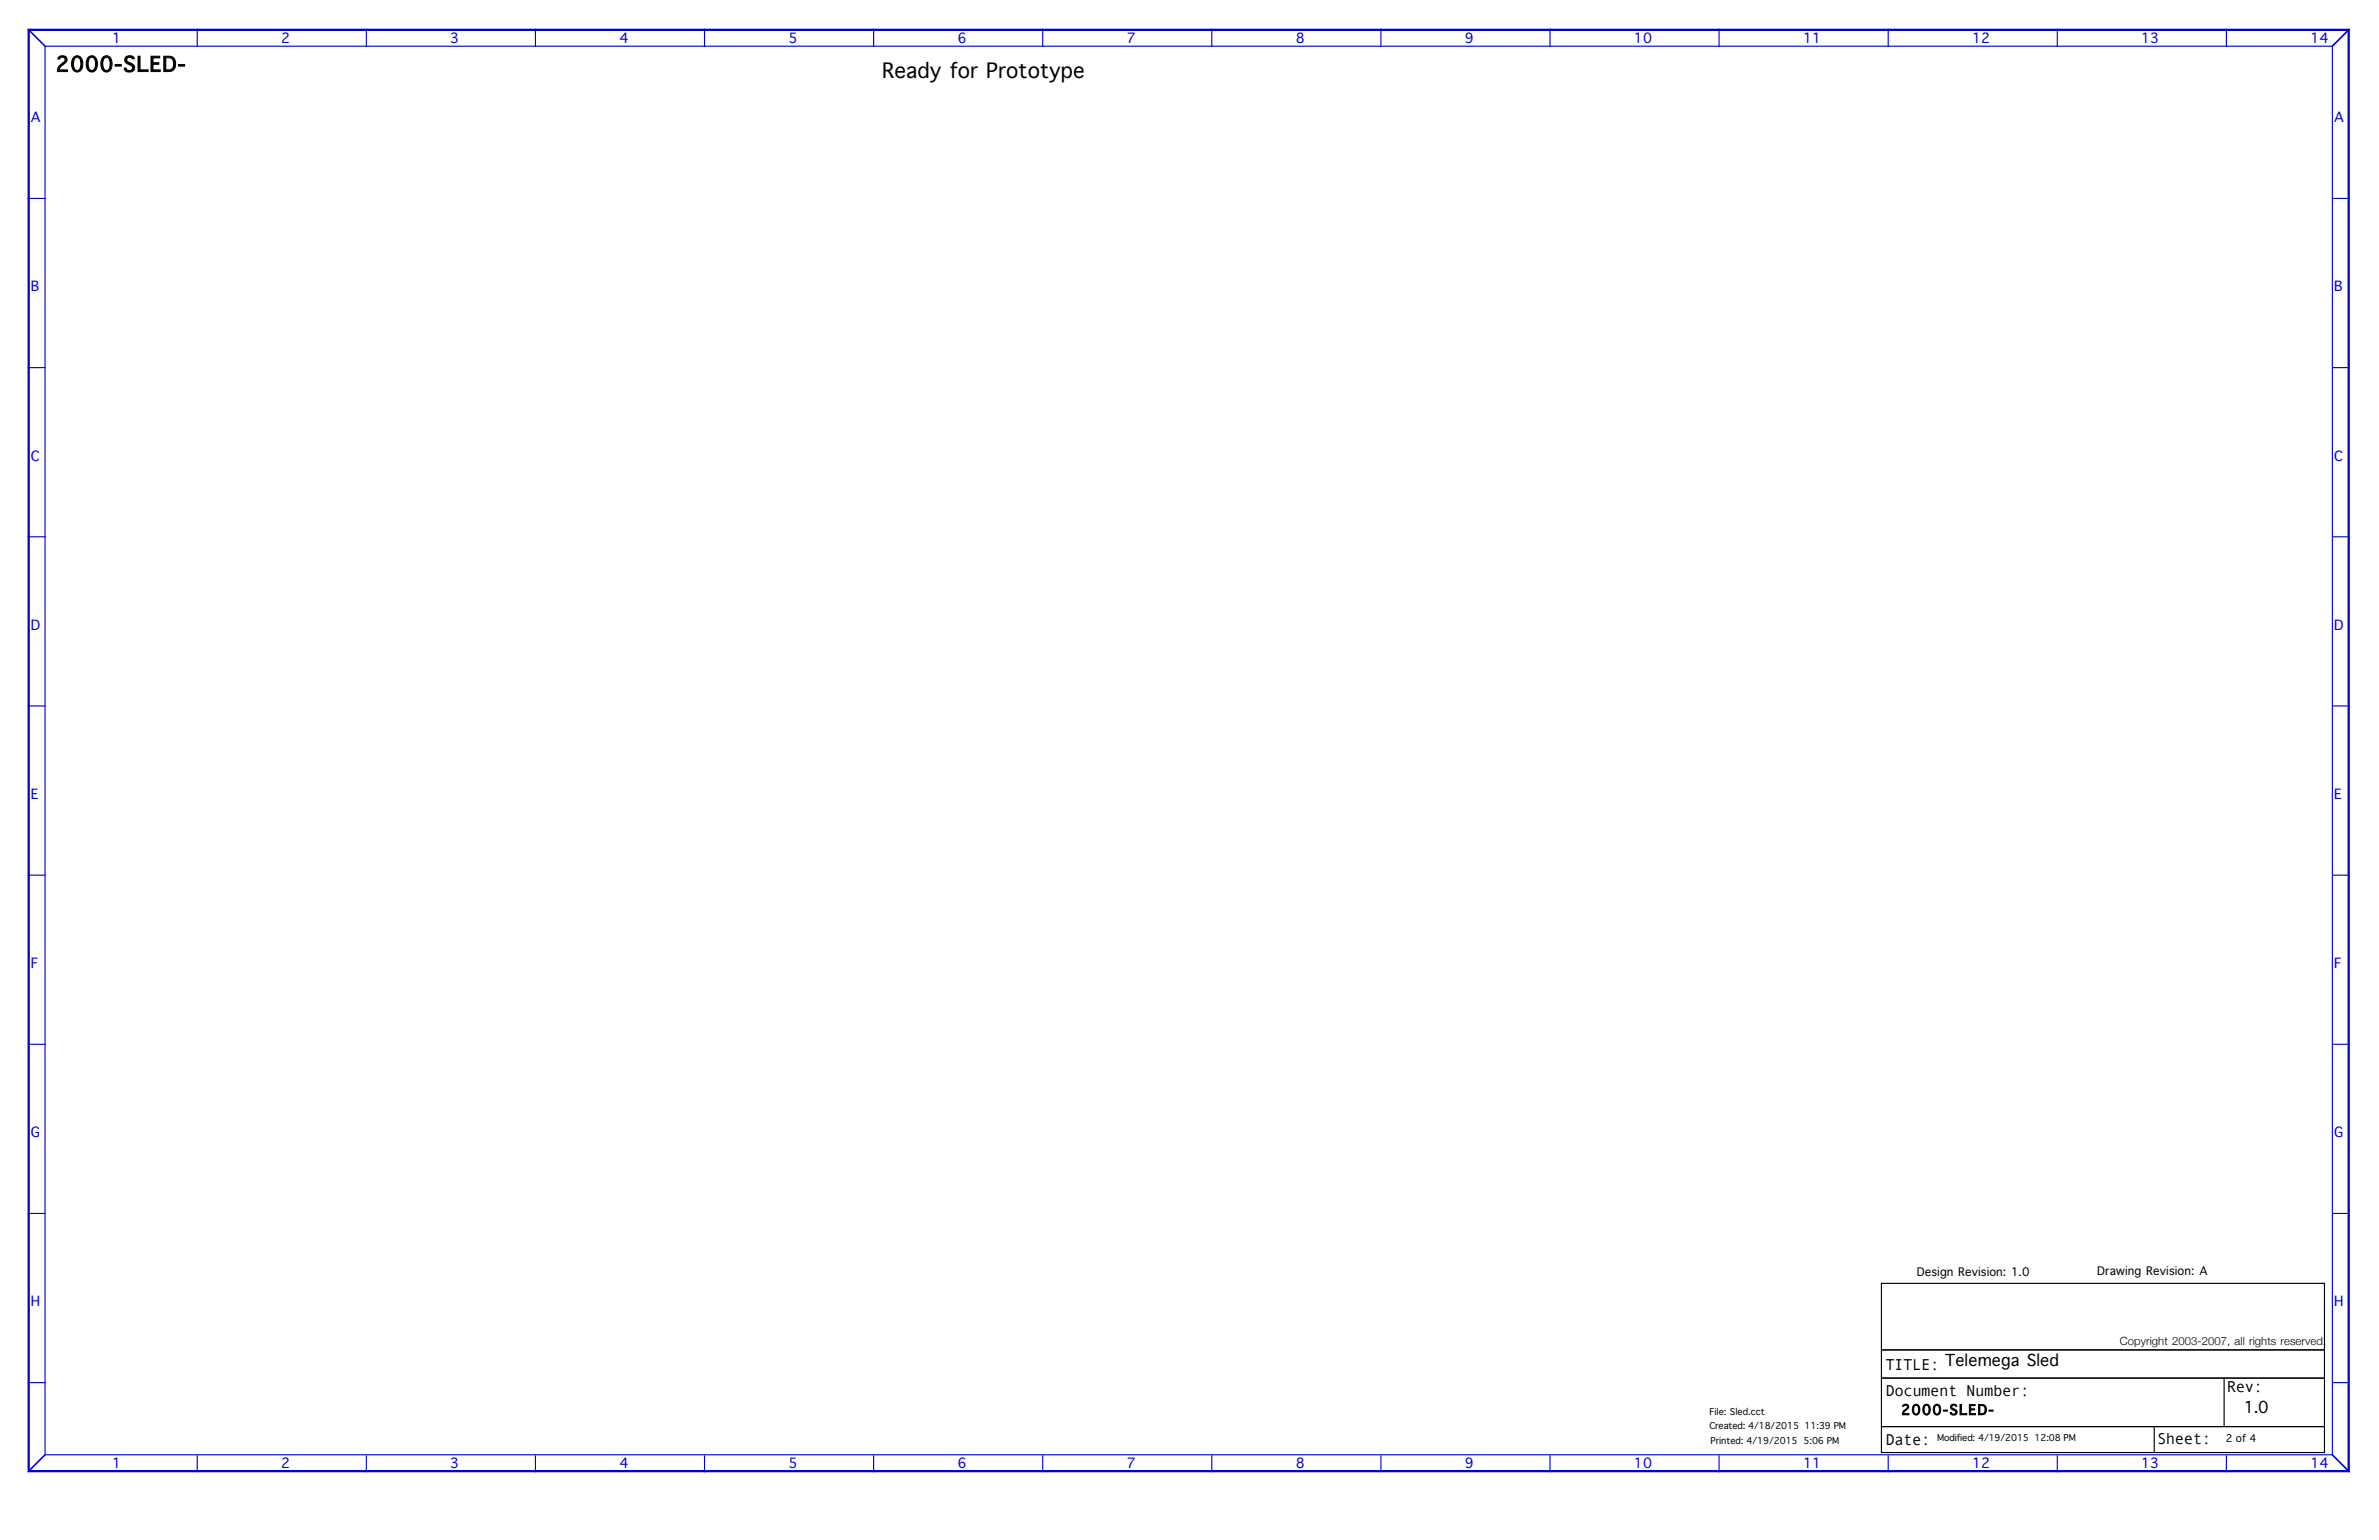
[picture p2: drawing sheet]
<svg xmlns="http://www.w3.org/2000/svg" width="432mm" height="279mm" viewBox="0 0 432 279" stroke-linecap="round" stroke-linejoin="round" font-family="sans-serif">
<defs><g id="words">
<g font-size="3.7">
<text x="10.1" y="13">2000-SLED-</text>
<text x="160.1" y="14.2">Ready for Prototype</text>
</g>
<g font-size="2.9">
<text x="342.2" y="248.5">TITLE: Telemega Sled</text>
<text x="342.2" y="253.2">Document Number:</text>
<text x="404.2" y="252.6">Rev:</text>
<text x="407.3" y="256.3">1.0</text>
<text x="342.2" y="262.2">Date:</text>
<text x="391.5" y="262">Sheet:</text>
</g>
<g font-size="2.5" fill="#0000d3">
<text x="20.4" y="7.9">1</text>
<text x="51" y="7.9">2</text>
<text x="81.7" y="7.9">3</text>
<text x="112.4" y="7.9">4</text>
<text x="143.1" y="7.9">5</text>
<text x="173.8" y="7.9">6</text>
<text x="204.5" y="7.9">7</text>
<text x="235.2" y="7.9">8</text>
<text x="265.9" y="7.9">9</text>
<text x="296.6" y="7.9">10</text>
<text x="327.3" y="7.9">11</text>
<text x="358" y="7.9">12</text>
<text x="388.7" y="7.9">13</text>
<text x="419.3" y="7.9">14</text>
<text x="5.6" y="22.2">A</text>
<text x="423.6" y="22.2">A</text>
<text x="5.6" y="52.9">B</text>
<text x="423.6" y="52.9">B</text>
<text x="5.6" y="83.6">C</text>
<text x="423.6" y="83.6">C</text>
<text x="5.6" y="114.3">D</text>
<text x="423.6" y="114.3">D</text>
<text x="5.6" y="145">E</text>
<text x="423.6" y="145">E</text>
<text x="5.6" y="175.7">F</text>
<text x="423.6" y="175.7">F</text>
<text x="5.6" y="206.3">G</text>
<text x="423.6" y="206.3">G</text>
<text x="5.6" y="237">H</text>
<text x="423.6" y="237">H</text>
<text x="20.4" y="266.3">1</text>
<text x="51" y="266.3">2</text>
<text x="81.7" y="266.3">3</text>
<text x="112.4" y="266.3">4</text>
<text x="143.1" y="266.3">5</text>
<text x="173.8" y="266.3">6</text>
<text x="204.5" y="266.3">7</text>
<text x="235.2" y="266.3">8</text>
<text x="265.9" y="266.3">9</text>
<text x="296.6" y="266.3">10</text>
<text x="327.3" y="266.3">11</text>
<text x="358" y="266.3">12</text>
<text x="388.7" y="266.3">13</text>
<text x="419.3" y="266.3">14</text>
</g>
<text font-size="2.5" x="345.1" y="256.7">2000-SLED-</text>
<g font-size="2">
<text x="347.9" y="231.5">Design Revision: 1.0</text>
<text x="380.7" y="231.3">Drawing Revision: A</text>
<text x="384.8" y="244">Copyright 2003-2007, all rights reserved.</text>
</g>
<text font-size="1.8" x="404" y="261.6">2 of 4</text>
<g font-size="1.6">
<text x="310.3" y="256.7">File: Sled.cct</text>
<text x="310.3" y="259.3">Created: 4/18/2015 11:39 PM</text>
<text x="310.5" y="262">Printed: 4/19/2015 5:06 PM</text>
<text x="351.6" y="261.4">Modified: 4/19/2015 12:08 PM</text>
</g>
</g></defs>
<g fill="none" stroke="#0000d3" stroke-width=".2">
<path d="M8.2 8.4h415.1v255.5h-415.1zM35.8 5.2v3.3M66.5 5.2v3.3M97.2 5.2v3.3M127.9 5.2v3.3M158.6 5.2v3.3M189.3 5.2v3.3M219.9 5.2v3.3M250.6 5.2v3.3M281.3 5.2v3.3M312 5.2v3.3M342.7 5.2v3.3"/>
<path d="M373.4 5.2v3.3M404.1 5.2v3.3M5 36h3.3M423.4 36h3.1M5 66.7h3.3M423.4 66.7h3.1M5 97.4h3.3M423.4 97.4h3.1M5 128.1h3.3M423.4 128.1h3.1M5 158.8h3.3M423.4 158.8h3.1"/>
<path d="M5 189.5h3.3M423.4 189.5h3.1M5 220.2h3.3M423.4 220.2h3.1M5 250.8h3.3M423.4 250.8h3.1M35.8 264v3.1M66.5 264v3.1M97.2 264v3.1M127.9 264v3.1M158.6 264v3.1M189.3 264v3.1"/>
<path d="M219.9 264v3.1M250.6 264v3.1M281.3 264v3.1M312 264v3.1M342.7 264v3.1M373.4 264v3.1M404.1 264v3.1"/>
</g>
<path d="M5.2 5.4h421.1v261.5h-421.1z" fill="none" stroke="#0000d3" stroke-width=".41"/>
<g fill="#0000d3">
<path d="M5 5.2h.2l3.1 3.1v.2h-.2l-3.1-3.1z"/>
<path d="M5 266.9l3.1-3.1h.2v.2l-3.1 3.1h-.2z"/>
<path d="M423.2 263.8h.2l3.1 3.1v.2h-.2l-3.1-3.1z"/>
<path d="M423.2 8.3l3.1-3.1h.2v.2l-3.1 3.1h-.2z"/>
</g>
<path d="M341.5 232.8h80.4v12.1h-80.4zM341.5 258.8h80.4v4.7h-80.4zM341.5 250h80.4v8.8h-80.4zM341.5 244.9h80.4v5.1h-80.4zM391 258.7v4.9M403.7 249.9v9" fill="none" stroke="#000" stroke-width=".2"/>
<use href="#words"/>
</svg>
